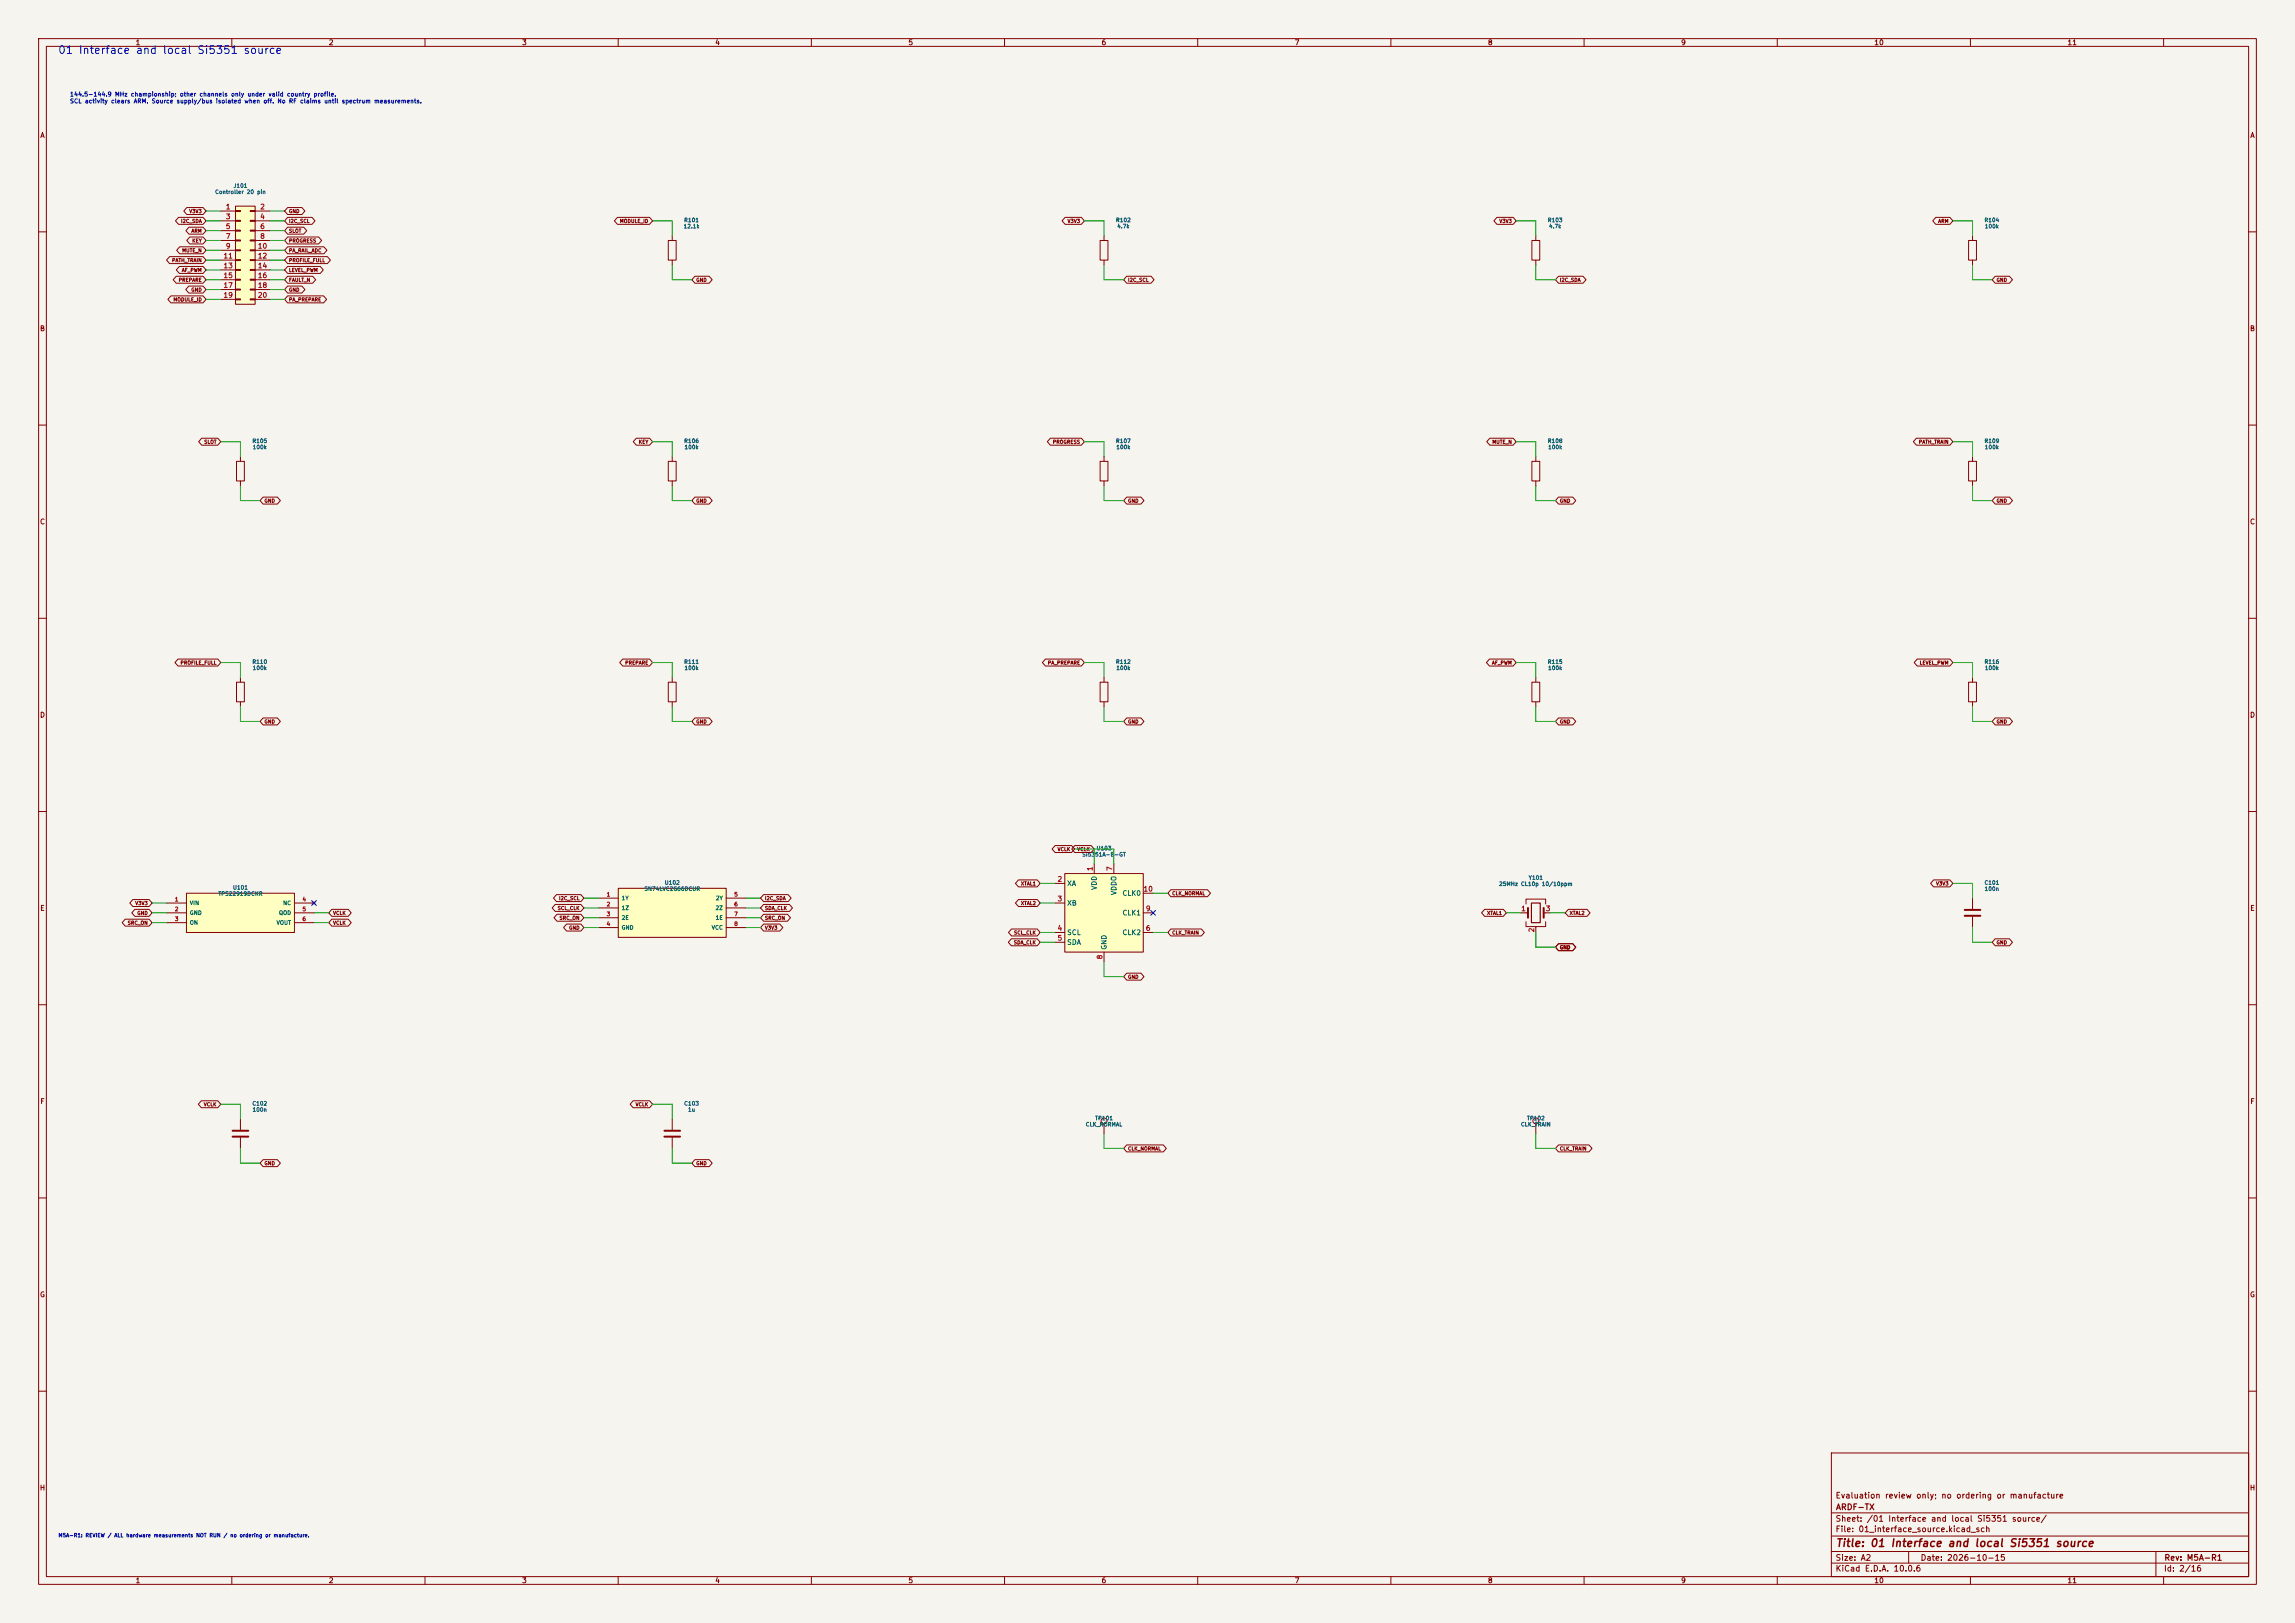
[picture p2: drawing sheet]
<svg xmlns="http://www.w3.org/2000/svg" width="594mm" height="420mm" viewBox="0 0 594 420" stroke-linecap="round" stroke-linejoin="round" font-family="sans-serif">
<defs><g id="words">
<text font-size="2" fill="#0000c2" x="14.9" y="14.4">01 Interface and local Si5351 source</text>
<text font-size="2" fill="#840000" x="475" y="400.8">Title: 01 Interface and local Si5351 source</text>
<g font-size="1.5" fill="#840000">
<text x="475" y="388.1">Evaluation review only; no ordering or manufacture</text>
<text x="475" y="394.1">Sheet: /01 Interface and local Si5351 source/</text>
<text x="475.1" y="391.1">ARDF-TX</text>
<text x="475" y="396.8">File: 01_interface_source.kicad_sch</text>
<text x="475" y="407">KiCad E.D.A. 10.0.6</text>
<text x="475" y="404.2">Size: A2</text>
<text x="497" y="404.2">Date: 2026-10-15</text>
<text x="560" y="407">Id: 2/16</text>
<text x="560.1" y="404.2">Rev: M5A-R1</text>
</g>
<g font-size="1.3" fill="#840000">
<text x="35" y="12">1</text>
<text x="85" y="12">2</text>
<text x="135" y="12">3</text>
<text x="185" y="12">4</text>
<text x="235" y="12">5</text>
<text x="285" y="12">6</text>
<text x="335" y="12">7</text>
<text x="385" y="12">8</text>
<text x="435" y="12">9</text>
<text x="485" y="12">10</text>
<text x="535" y="12">11</text>
<text x="10.3" y="36">A</text>
<text x="582.3" y="36">A</text>
<text x="10.2" y="86">B</text>
<text x="582.2" y="86">B</text>
<text x="10.2" y="136">C</text>
<text x="582.2" y="136">C</text>
<text x="10.2" y="186">D</text>
<text x="582.2" y="186">D</text>
<text x="10.3" y="236">E</text>
<text x="582.3" y="236">E</text>
<text x="10.3" y="286">F</text>
<text x="582.3" y="286">F</text>
<text x="10.2" y="336">G</text>
<text x="582.2" y="336">G</text>
<text x="10.2" y="386">H</text>
<text x="582.2" y="386">H</text>
<text x="35" y="410">1</text>
<text x="85" y="410">2</text>
<text x="135" y="410">3</text>
<text x="185" y="410">4</text>
<text x="235" y="410">5</text>
<text x="285" y="410">6</text>
<text x="335" y="410">7</text>
<text x="385" y="410">8</text>
<text x="435" y="410">9</text>
<text x="485" y="410">10</text>
<text x="535" y="410">11</text>
</g>
<g font-size="1.3" fill="#a90000">
<text x="58.3" y="54.5">1</text>
<text x="58.3" y="57">3</text>
<text x="58.3" y="59.6">5</text>
<text x="67.2" y="54.5">2</text>
<text x="67.2" y="57">4</text>
<text x="67.2" y="59.6">6</text>
<text x="58.3" y="62.1">7</text>
<text x="58.3" y="64.6">9</text>
<text x="66.6" y="64.6">10</text>
<text x="67.2" y="62.1">8</text>
<text x="57.7" y="67.2">11</text>
<text x="57.7" y="69.7">13</text>
<text x="66.6" y="67.2">12</text>
<text x="66.6" y="69.7">14</text>
<text x="57.7" y="72.3">15</text>
<text x="57.7" y="74.8">17</text>
<text x="57.7" y="77.3">19</text>
<text x="66.6" y="72.3">16</text>
<text x="66.6" y="74.8">18</text>
<text x="66.6" y="77.3">20</text>
<text x="283.1" y="225.5" transform="rotate(-90 283.1 225.5)">1</text>
<text x="288.2" y="225.5" transform="rotate(-90 288.2 225.5)">7</text>
<text x="273.6" y="228.5">2</text>
<text x="273.6" y="233.5">3</text>
<text x="295.8" y="231">10</text>
<text x="296.4" y="236.1">9</text>
<text x="393.6" y="236.1">1</text>
<text x="400" y="236.1">3</text>
<text x="273.6" y="241.2">4</text>
<text x="273.6" y="243.7">5</text>
<text x="296.4" y="241.2">6</text>
<text x="397.4" y="241.4" transform="rotate(-90 397.4 241.4)">2</text>
<text x="285.6" y="248.4" transform="rotate(-90 285.6 248.4)">8</text>
</g>
<g font-size="1.3" fill="#006464">
<text x="276.1" y="229.6">XA</text>
<text x="284.2" y="230.4" transform="rotate(-90 284.2 230.4)">VDD</text>
<text x="289.3" y="231.8" transform="rotate(-90 289.3 231.8)">VDDO</text>
<text x="290.4" y="232.1">CLK0</text>
<text x="276.1" y="234.6">XB</text>
<text x="290.4" y="237.2">CLK1</text>
<text x="276.1" y="242.3">SCL</text>
<text x="276.1" y="244.8">SDA</text>
<text x="286.7" y="245.9" transform="rotate(-90 286.7 245.9)">GND</text>
<text x="290.4" y="242.3">CLK2</text>
</g>
<g font-size="1.1" fill="#0000c2">
<text x="18" y="25.2">144.5-144.9 MHz championship; other channels only under valid country profile.</text>
<text x="18" y="27">SCL activity clears ARM. Source supply/bus isolated when off. No RF claims until spectrum measurements.</text>
</g>
<g font-size="1" fill="#006464">
<text x="55.6" y="50.4">Controller 20 pin</text>
<text x="60.3" y="48.8">J101</text>
<text x="176.8" y="59.3">12.1k</text>
<text x="177" y="57.7">R101</text>
<text x="288.7" y="57.7">R102</text>
<text x="289.1" y="59.3">4.7k</text>
<text x="400.5" y="57.7">R103</text>
<text x="400.8" y="59.3">4.7k</text>
<text x="513.5" y="57.7">R104</text>
<text x="513.6" y="59.3">100k</text>
<text x="65.2" y="114.9">R105</text>
<text x="65.3" y="116.5">100k</text>
<text x="177" y="114.9">R106</text>
<text x="177.1" y="116.5">100k</text>
<text x="288.7" y="114.9">R107</text>
<text x="288.8" y="116.5">100k</text>
<text x="400.5" y="114.9">R108</text>
<text x="400.6" y="116.5">100k</text>
<text x="513.5" y="114.9">R109</text>
<text x="513.6" y="116.5">100k</text>
<text x="65.2" y="172">R110</text>
<text x="65.3" y="173.6">100k</text>
<text x="177" y="172">R111</text>
<text x="177.1" y="173.6">100k</text>
<text x="288.7" y="172">R112</text>
<text x="288.8" y="173.6">100k</text>
<text x="400.5" y="172">R115</text>
<text x="400.6" y="173.6">100k</text>
<text x="513.5" y="172">R116</text>
<text x="513.6" y="173.6">100k</text>
<text x="280" y="221.9">Si5351A-B-GT</text>
<text x="283.7" y="220.3">U103</text>
<text x="395.6" y="227.9">Y101</text>
<text x="56.4" y="232">TPS22919DCKR</text>
<text x="60.2" y="230.4">U101</text>
<text x="160.8" y="233.2">1Y</text>
<text x="166.7" y="230.8">SN74LVC2G66DCUR</text>
<text x="171.9" y="229.2">U102</text>
<text x="185.2" y="233.2">2Y</text>
<text x="387.9" y="229.5">25MHz CL10p 10/10ppm</text>
<text x="513.5" y="229.2">C101</text>
<text x="513.6" y="230.8">100n</text>
<text x="49" y="234.4">VIN</text>
<text x="49" y="237">GND</text>
<text x="49" y="239.5">ON</text>
<text x="71.5" y="239.5">VOUT</text>
<text x="72.1" y="237">QOD</text>
<text x="73.2" y="234.4">NC</text>
<text x="160.8" y="235.7">1Z</text>
<text x="160.8" y="238.3">2E</text>
<text x="185.1" y="235.7">2Z</text>
<text x="185.1" y="238.3">1E</text>
<text x="160.8" y="240.8">GND</text>
<text x="184.1" y="240.8">VCC</text>
<text x="65.2" y="286.3">C102</text>
<text x="65.2" y="287.9">100n</text>
<text x="177" y="286.3">C103</text>
<text x="178" y="287.9">1u</text>
<text x="280.9" y="291.7">CLK_NORMAL</text>
<text x="283.3" y="290.1">TP101</text>
<text x="393.6" y="291.7">CLK_TRAIN</text>
<text x="395.1" y="290.1">TP102</text>
</g>
<g font-size="1" fill="#a90000">
<text x="45.1" y="233.5">1</text>
<text x="78.2" y="233.5">4</text>
<text x="156.9" y="232.2">1</text>
<text x="189.9" y="232.2">5</text>
<text x="45.1" y="236">2</text>
<text x="45.1" y="238.6">3</text>
<text x="78.2" y="236">5</text>
<text x="78.2" y="238.6">6</text>
<text x="156.9" y="234.8">2</text>
<text x="156.9" y="237.3">3</text>
<text x="156.9" y="239.8">4</text>
<text x="189.9" y="234.8">6</text>
<text x="189.9" y="237.3">7</text>
<text x="189.9" y="239.8">8</text>
</g>
<text font-size="1" fill="#0000c2" x="15" y="398">M5A-R1: REVIEW / ALL hardware measurements NOT RUN / no ordering or manufacture.</text>
<g font-size=".9" fill="#840000">
<text x="46.7" y="57.9">I2C_SDA</text>
<text x="48.9" y="55.4">V3V3</text>
<text x="74.7" y="55.4">GND</text>
<text x="74.7" y="57.9">I2C_SCL</text>
<text x="160.3" y="57.9">MODULE_ID</text>
<text x="276.2" y="57.9">V3V3</text>
<text x="388" y="57.9">V3V3</text>
<text x="501.6" y="57.9">ARM</text>
<text x="47" y="65.5">MUTE_N</text>
<text x="49.4" y="60.4">ARM</text>
<text x="49.7" y="63">KEY</text>
<text x="74.7" y="65.5">PA_RAIL_ADC</text>
<text x="74.7" y="63">PROGRESS</text>
<text x="74.7" y="60.4">SLOT</text>
<text x="44.4" y="68.1">PATH_TRAIN</text>
<text x="47" y="70.6">AF_PWM</text>
<text x="74.7" y="70.6">LEVEL_PWM</text>
<text x="74.7" y="68.1">PROFILE_FULL</text>
<text x="46.1" y="73.1">PREPARE</text>
<text x="49.4" y="75.7">GND</text>
<text x="74.7" y="73.1">FAULT_N</text>
<text x="74.7" y="75.7">GND</text>
<text x="180.1" y="73.1">GND</text>
<text x="291.9" y="73.1">I2C_SCL</text>
<text x="403.6" y="73.1">I2C_SDA</text>
<text x="516.6" y="73.1">GND</text>
<text x="44.8" y="78.2">MODULE_ID</text>
<text x="74.7" y="78.2">PA_PREPARE</text>
<text x="52.7" y="115">SLOT</text>
<text x="165.2" y="115">KEY</text>
<text x="272.4" y="115">PROGRESS</text>
<text x="386.1" y="115">MUTE_N</text>
<text x="496.5" y="115">PATH_TRAIN</text>
<text x="68.3" y="130.3">GND</text>
<text x="180.1" y="130.3">GND</text>
<text x="291.9" y="130.3">GND</text>
<text x="403.6" y="130.3">GND</text>
<text x="516.6" y="130.3">GND</text>
<text x="46.6" y="172.2">PROFILE_FULL</text>
<text x="161.7" y="172.2">PREPARE</text>
<text x="271.1" y="172.2">PA_PREPARE</text>
<text x="386" y="172.2">AF_PWM</text>
<text x="496.8" y="172.2">LEVEL_PWM</text>
<text x="68.3" y="187.4">GND</text>
<text x="180.1" y="187.4">GND</text>
<text x="291.9" y="187.4">GND</text>
<text x="403.6" y="187.4">GND</text>
<text x="516.6" y="187.4">GND</text>
<text x="273.6" y="220.5">VCLK</text>
<text x="278.7" y="220.5">VCLK</text>
<text x="144.6" y="233.2">I2C_SCL</text>
<text x="197.9" y="233.2">I2C_SDA</text>
<text x="264.1" y="229.3">XTAL1</text>
<text x="303.3" y="231.9">CLK_NORMAL</text>
<text x="501" y="229.3">V3V3</text>
<text x="32.9" y="239.5">SRC_ON</text>
<text x="34.9" y="234.4">V3V3</text>
<text x="35.4" y="237">GND</text>
<text x="86.1" y="239.5">VCLK</text>
<text x="86.1" y="237">VCLK</text>
<text x="144.2" y="235.7">SCL_CLK</text>
<text x="144.7" y="238.2">SRC_ON</text>
<text x="197.9" y="235.7">SDA_CLK</text>
<text x="197.9" y="238.2">SRC_ON</text>
<text x="264.1" y="234.4">XTAL2</text>
<text x="384.8" y="237">XTAL1</text>
<text x="406.2" y="237">XTAL2</text>
<text x="147.2" y="240.8">GND</text>
<text x="197.9" y="240.8">V3V3</text>
<text x="262.3" y="244.6">SDA_CLK</text>
<text x="262.3" y="242">SCL_CLK</text>
<text x="303.3" y="242">CLK_TRAIN</text>
<text x="403.6" y="245.9">GND</text>
<text x="516.6" y="244.6">GND</text>
<text x="291.9" y="253.5">GND</text>
<text x="52.6" y="286.5">VCLK</text>
<text x="164.4" y="286.5">VCLK</text>
<text x="291.9" y="297.9">CLK_NORMAL</text>
<text x="403.6" y="297.9">CLK_TRAIN</text>
<text x="68.3" y="301.7">GND</text>
<text x="180.1" y="301.7">GND</text>
</g>
</g></defs>
<path d="M0 0h594v420h-594z" fill="#f5f4ef" stroke="#f5f4ef" stroke-width=".26"/>
<g fill="none" stroke="#840000" stroke-width=".26">
<path d="M10 10h574v400h-574zM12 12h570v396h-570zM60 10v2M110 10v2M160 10v2M210 10v2M260 10v2M310 10v2M360 10v2M410 10v2M460 10v2M510 10v2"/>
<path d="M560 10v2M10 60h2M582 60h2M10 110h2M582 110h2M10 160h2M582 160h2M10 210h2M582 210h2M10 260h2M582 260h2M10 310h2"/>
<path d="M582 310h2M10 360h2M474 376h108v32h-108zM582 360h2M474 397.5h108M474 391.5h108M60 408v2M110 408v2M160 408v2M210 408v2M260 408v2M310 408v2"/>
<path d="M360 408v2M410 408v2M460 408v2M474 404.5h108M474 401.5h108M494 401.5v3M510 408v2M558 401.5v6.5M560 408v2"/>
</g>
<path d="M48.3 231.1h27.9v10.2h-27.9z" fill="#ffffc2"/>
<g fill="none" stroke="#840000" stroke-width=".26">
<path d="M173 62.2h2v5.1h-2zM174 61v1.2M174 67.3v1.3M173 119.4h2v5.1h-2zM174 118.1v1.3M174 124.5v1.2M173 176.5h2v5.1h-2zM174 175.3v1.2M509.5 176.5h2.1v5.1h-2.1zM510.5 175.3v1.2M174 181.6v1.3M510.5 181.6v1.3"/>
<path d="M43.2 233.7h5.1M43.2 236.2h5.1M43.2 238.8h5.1M48.3 231.1h27.9v10.2h-27.9zM76.2 233.7h5.1M76.2 236.2h5.1M76.2 238.8h5.1M80.9 233.3l.8 .8M81.7 233.3l-.8 .8M285.7 290.8v2.6M397.5 290.8v2.6"/>
<circle cx="285.8" cy="290.1" r=".76"/>
<circle cx="397.5" cy="290.1" r=".76"/>
</g>
<path d="M275.6 226.1h20.3v20.3h-20.3z" fill="#ffffc2"/>
<g fill="none" stroke="#840000" stroke-width=".26">
<path d="M61.2 119.4h2v5.1h-2zM62.2 118.1v1.3M509.5 119.4h2.1v5.1h-2.1zM510.5 118.1v1.3M62.2 124.5v1.2M510.5 124.5v1.2M61.2 176.5h2v5.1h-2zM62.2 175.3v1.2M62.2 181.6v1.3M273 228.6h2.6M273 233.7h2.6M275.6 226.1h20.3v20.3h-20.3z"/>
<path d="M283.2 223.5v2.6M288.3 223.5v2.6M295.9 236.2h2.5M295.9 231.1h2.5M393.7 236.2h1.8M395 233.9v-1.2h5v1.2M395 238.5v1.3h5v-1.3M397.5 239.8v1.5M399.5 236.2h1.8M273 241.3h2.6M273 243.8h2.6M285.7 246.4v2.5"/>
<path d="M295.9 241.3h2.5M62.2 289.6v2.8M62.2 294.4v2.8M174 289.6v2.8M174 294.4v2.8"/>
</g>
<path d="M395.5 235v2.5M399.5 235v2.5M60.2 292.6h4.1M60.2 294.1h4.1M172 292.6h4M172 294.1h4" fill="none" stroke="#840000" stroke-width=".51"/>
<path d="M396.4 233.7h2.3v5.1h-2.3z" fill="none" stroke="#840000" stroke-width=".3"/>
<path d="M160 229.9h28v12.7h-28z" fill="#ffffc2"/>
<g fill="none" stroke="#840000" stroke-width=".26">
<path d="M284.7 62.2h2.1v5.1h-2.1zM285.7 61v1.2M285.7 67.3v1.3M396.5 62.2h2v5.1h-2zM397.5 61v1.2M397.5 67.3v1.3M509.5 62.2h2.1v5.1h-2.1zM510.5 61v1.2M510.5 67.3v1.3M284.7 119.4h2.1v5.1h-2.1zM285.7 118.1v1.3M396.5 119.4h2v5.1h-2z"/>
<path d="M397.5 118.1v1.3M285.7 124.5v1.2M397.5 124.5v1.2M284.7 176.5h2.1v5.1h-2.1zM285.7 175.3v1.2M396.5 176.5h2v5.1h-2zM397.5 175.3v1.2M285.7 181.6v1.3M397.5 181.6v1.3M154.9 232.4h5.1M154.9 235h5.1M154.9 237.5h5.1"/>
<path d="M160 229.9h28v12.7h-28zM188 232.4h5M188 235h5M188 237.5h5M154.9 240h5.1M188 240h5"/>
</g>
<path d="M61 53.3h5v25.4h-5z" fill="#ffffc2"/>
<g fill="none" stroke="#840000" stroke-width=".26">
<path d="M46.2 56.2h6.4l.7 1-.7 .9h-6.4l-.8-.9zM48.4 53.7h4.2l.7 .9-.7 .9h-4.2l-.8-.9zM48.9 58.8h3.7l.7 .9-.7 .9h-3.7l-.8-.9zM57.1 54.6h3.9M57.1 57.2h3.9M57.1 59.7h3.9M61 53.3h5v25.4h-5zM61 54.5h1.2v.2h-1.2zM61 57h1.2v.3h-1.2zM61 59.6h1.2v.2h-1.2zM64.8 54.5h1.2v.2h-1.2zM64.8 57h1.2v.3h-1.2z"/>
<path d="M64.8 59.6h1.2v.2h-1.2zM66 54.6h3.8M66 57.2h3.8M66 59.7h3.8M74.4 53.7h3.7l.8 .9-.8 .9h-3.7l-.7-.9zM74.4 56.2h6.3l.8 1-.8 .9h-6.3l-.7-.9zM74.4 58.8h4.2l.8 .9-.8 .9h-4.2l-.7-.9zM159.8 56.2h8.3l.8 1-.8 .9h-8.3l-.8-.9zM275.7 56.2h4.2l.8 1-.8 .9h-4.2l-.8-.9zM387.4 56.2h4.2l.8 1-.8 .9h-4.2l-.7-.9zM501 56.2h3.7l.8 1-.8 .9h-3.7l-.8-.9zM43.9 66.4h8.7l.7 .9-.7 .9h-8.7l-.8-.9z"/>
<path d="M44.2 76.6h8.4l.7 .9-.7 .9h-8.4l-.8-.9zM45.6 71.5h7l.7 .9-.7 .9h-7l-.8-.9zM46.4 68.9h6.2l.7 1-.7 .9h-6.2l-.8-.9zM46.5 63.9h6.1l.7 .9-.7 .9h-6.1l-.8-.9zM48.9 74h3.7l.7 .9-.7 .9h-3.7l-.8-.9zM49.1 61.3h3.5l.7 .9-.7 .9h-3.5l-.8-.9zM57.1 62.2h3.9M57.1 64.8h3.9M57.1 67.3h3.9M57.1 69.9h3.9M57.1 72.4h3.9M57.1 74.9h3.9"/>
<path d="M57.1 77.5h3.9M61 62.1h1.2v.3h-1.2zM61 64.6h1.2v.3h-1.2zM61 67.2h1.2v.2h-1.2zM61 69.7h1.2v.3h-1.2zM61 72.3h1.2v.2h-1.2zM61 74.8h1.2v.3h-1.2zM61 77.3h1.2v.3h-1.2zM64.8 62.1h1.2v.3h-1.2zM64.8 64.6h1.2v.3h-1.2zM64.8 67.2h1.2v.2h-1.2zM64.8 69.7h1.2v.3h-1.2z"/>
<path d="M64.8 72.3h1.2v.2h-1.2zM64.8 74.8h1.2v.3h-1.2zM64.8 77.3h1.2v.3h-1.2zM66 62.2h3.8M66 64.8h3.8M66 67.3h3.8M66 69.9h3.8M66 72.4h3.8M66 74.9h3.8M66 77.5h3.8M74.4 68.9h8.5l.8 1-.8 .9h-8.5l-.7-.9zM74.4 71.5h6.5l.8 .9-.8 .9h-6.5l-.7-.9z"/>
<path d="M74.4 76.6h9.3l.8 .9-.8 .9h-9.3l-.7-.9zM74.4 74h3.7l.8 .9-.8 .9h-3.7l-.7-.9zM74.4 66.4h10.3l.8 .9-.8 .9h-10.3l-.7-.9zM74.4 63.9h9.4l.8 .9-.8 .9h-9.4l-.7-.9zM74.4 61.3h8.1l.8 .9-.8 .9h-8.1l-.7-.9zM179.9 71.5h3.6l.8 .9-.8 .9h-3.6l-.8-.9zM291.6 71.5h6.3l.8 .9-.8 .9h-6.3l-.8-.9zM403.4 71.5h6.3l.8 .9-.8 .9h-6.3l-.8-.9zM516.4 71.5h3.7l.8 .9-.8 .9h-3.7l-.8-.9zM52.2 113.4h4.2l.7 .9-.7 .9h-4.2l-.8-.9zM164.7 113.4h3.4l.8 .9-.8 .9h-3.4l-.8-.9zM271.9 113.4h8l.8 .9-.8 .9h-8l-.8-.9z"/>
<path d="M385.6 113.4h6l.8 .9-.8 .9h-6l-.8-.9zM496 113.4h8.7l.8 .9-.8 .9h-8.7l-.8-.9zM68.1 128.6h3.7l.8 .9-.8 .9h-3.7l-.8-.9zM179.9 128.6h3.6l.8 .9-.8 .9h-3.6l-.8-.9zM291.6 128.6h3.7l.8 .9-.8 .9h-3.7l-.8-.9zM403.4 128.6h3.7l.8 .9-.8 .9h-3.7l-.8-.9zM516.4 128.6h3.7l.8 .9-.8 .9h-3.7l-.8-.9zM46.1 170.5h10.3l.7 1-.7 .9h-10.3l-.8-.9zM161.2 170.5h6.9l.8 1-.8 .9h-6.9l-.8-.9zM270.6 170.5h9.3l.8 1-.8 .9h-9.3l-.8-.9zM385.5 170.5h6.1l.8 1-.8 .9h-6.1l-.8-.9zM496.2 170.5h8.5l.8 1-.8 .9h-8.5l-.8-.9z"/>
<path d="M68.1 185.8h3.7l.8 .9-.8 .9h-3.7l-.8-.9zM179.9 185.8h3.6l.8 .9-.8 .9h-3.6l-.8-.9zM291.6 185.8h3.7l.8 .9-.8 .9h-3.7l-.8-.9zM403.4 185.8h3.7l.8 .9-.8 .9h-3.7l-.8-.9zM516.4 185.8h3.7l.8 .9-.8 .9h-3.7l-.8-.9zM273.1 218.8h4.2l.8 .9-.8 .9h-4.2l-.8-.9zM278.2 218.8h4.2l.8 .9-.8 .9h-4.2l-.8-.9zM32.4 237.9h6.2l.8 .9-.8 .9h-6.2l-.8-.9zM34.4 232.8h4.2l.8 .9-.8 .9h-4.2l-.8-.9zM34.9 235.3h3.7l.8 .9-.8 .9h-3.7l-.8-.9zM85.9 237.9h4.2l.8 .9-.8 .9h-4.2l-.8-.9zM85.9 235.3h4.2l.8 .9-.8 .9h-4.2l-.8-.9z"/>
<path d="M143.7 234h6.6l.8 1-.8 .9h-6.6l-.8-.9zM144 231.5h6.3l.8 .9-.8 .9h-6.3l-.7-.9zM144.2 236.6h6.1l.8 .9-.8 .9h-6.1l-.8-.9zM146.7 239.1h3.6l.8 .9-.8 .9h-3.6l-.8-.9zM197.6 239.1h4.2l.8 .9-.8 .9h-4.2l-.8-.9zM197.6 231.5h6.4l.8 .9-.8 .9h-6.4l-.8-.9zM197.6 234h6.7l.8 1-.8 .9h-6.7l-.8-.9zM197.6 236.6h6.2l.8 .9-.8 .9h-6.2l-.8-.9zM263.6 227.7h4.9l.7 .9-.7 .9h-4.9l-.8-.9zM263.6 232.8h4.9l.7 .9-.7 .9h-4.9l-.8-.9zM303 230.2h9.5l.8 .9-.8 .9h-9.5l-.7-.9zM384.3 235.3h4.8l.8 .9-.8 .9h-4.8l-.8-.9z"/>
<path d="M405.9 235.3h4.9l.8 .9-.8 .9h-4.9l-.8-.9zM500.5 227.7h4.2l.8 .9-.8 .9h-4.2l-.8-.9zM510.5 232.4v2.8M510.5 237.2v2.8M261.8 242.9h6.7l.7 .9-.7 .9h-6.7l-.8-.9zM261.8 240.4h6.7l.7 .9-.7 .9h-6.7l-.8-.9zM291.6 251.8h3.7l.8 .9-.8 .9h-3.7l-.8-.9zM303 240.4h7.9l.8 .9-.8 .9h-7.9l-.7-.9zM403.4 244.2h3.7l.8 .9-.8 .9h-3.7l-.8-.9zM516.4 242.9h3.7l.8 .9-.8 .9h-3.7l-.8-.9zM52.1 284.8h4.3l.7 1-.7 .9h-4.3l-.8-.9zM163.9 284.8h4.2l.8 1-.8 .9h-4.2l-.8-.9z"/>
<path d="M291.6 296.3h9.5l.8 .9-.8 .9h-9.5l-.8-.9zM403.4 296.3h7.9l.8 .9-.8 .9h-7.9l-.8-.9zM68.1 300.1h3.7l.8 .9-.8 .9h-3.7l-.8-.9zM179.9 300.1h3.6l.8 .9-.8 .9h-3.6l-.8-.9z"/>
</g>
<path d="M508.5 235.5h4.1M508.5 237h4.1" fill="none" stroke="#840000" stroke-width=".51"/>
<g fill="none" stroke="#009600" stroke-width=".26">
<path d="M53.3 57.2h3.8M53.3 54.6h3.8M53.3 59.7h3.8M69.8 57.2h3.9M69.8 54.6h3.9M69.8 59.7h3.9M168.9 57.2h5.1v3.8M280.7 57.2h5v3.8M392.4 57.2h5.1v3.8M505.5 57.2h5v3.8M53.3 72.4h3.8M53.3 77.5h3.8"/>
<path d="M53.3 64.8h3.8M53.3 62.2h3.8M53.3 67.3h3.8M53.3 69.9h3.8M53.3 74.9h3.8M69.8 72.4h3.9M69.8 77.5h3.9M69.8 64.8h3.9M69.8 62.2h3.9M69.8 67.3h3.9M69.8 69.9h3.9M69.8 74.9h3.9"/>
<path d="M174 68.6v3.8h5.1M285.7 68.6v3.8h5.1M397.5 68.6v3.8h5.1M510.5 68.6v3.8h5.1M57.1 114.3h5.1v3.8M168.9 114.3h5.1v3.8M280.7 114.3h5v3.8M392.4 114.3h5.1v3.8M505.5 114.3h5v3.8M62.2 125.7v3.8h5.1M174 125.7v3.8h5.1M285.7 125.7v3.8h5.1"/>
<path d="M397.5 125.7v3.8h5.1M510.5 125.7v3.8h5.1M57.1 171.5h5.1v3.8M168.9 171.5h5.1v3.8M280.7 171.5h5v3.8M392.4 171.5h5.1v3.8M505.5 171.5h5v3.8M62.2 182.9v3.8h5.1M174 182.9v3.8h5.1M285.7 182.9v3.8h5.1M397.5 182.9v3.8h5.1M510.5 182.9v3.8h5.1"/>
<path d="M278.1 219.7h10.2v3.8M283.2 219.7v3.8M39.4 236.2h3.8M39.4 233.7h3.8M39.4 238.8h3.8M81.3 236.2h3.8M81.3 238.8h3.8M151.1 232.4h3.8M151.1 235h3.8M151.1 237.5h3.8M193 232.4h3.8M193 235h3.8"/>
<path d="M193 237.5h3.8M269.2 228.6h3.8M269.2 233.7h3.8M298.4 231.1h3.9M389.9 236.2h3.8M401.3 236.2h3.8M505.5 228.6h5v3.8M151.1 240h3.8M193 240h3.8M269.2 243.8h3.8M269.2 241.3h3.8M285.7 248.9v3.8h5.1"/>
<path d="M298.4 241.3h3.9M397.5 241.3v3.8h5.1M510.5 240v3.8h5.1M57.1 285.8h5.1v3.8M62.2 297.2v3.8h5.1M168.9 285.8h5.1v3.8M174 297.2v3.8h5.1M285.7 293.4v3.8h5.1M397.5 293.4v3.8h5.1"/>
</g>
<path d="M80.7 233.1l1.2 1.2M81.9 233.1l-1.2 1.2M297.8 235.6l1.3 1.2M299.1 235.6l-1.3 1.2" fill="none" stroke="#000084" stroke-width=".26"/>
<use href="#words"/>
</svg>
